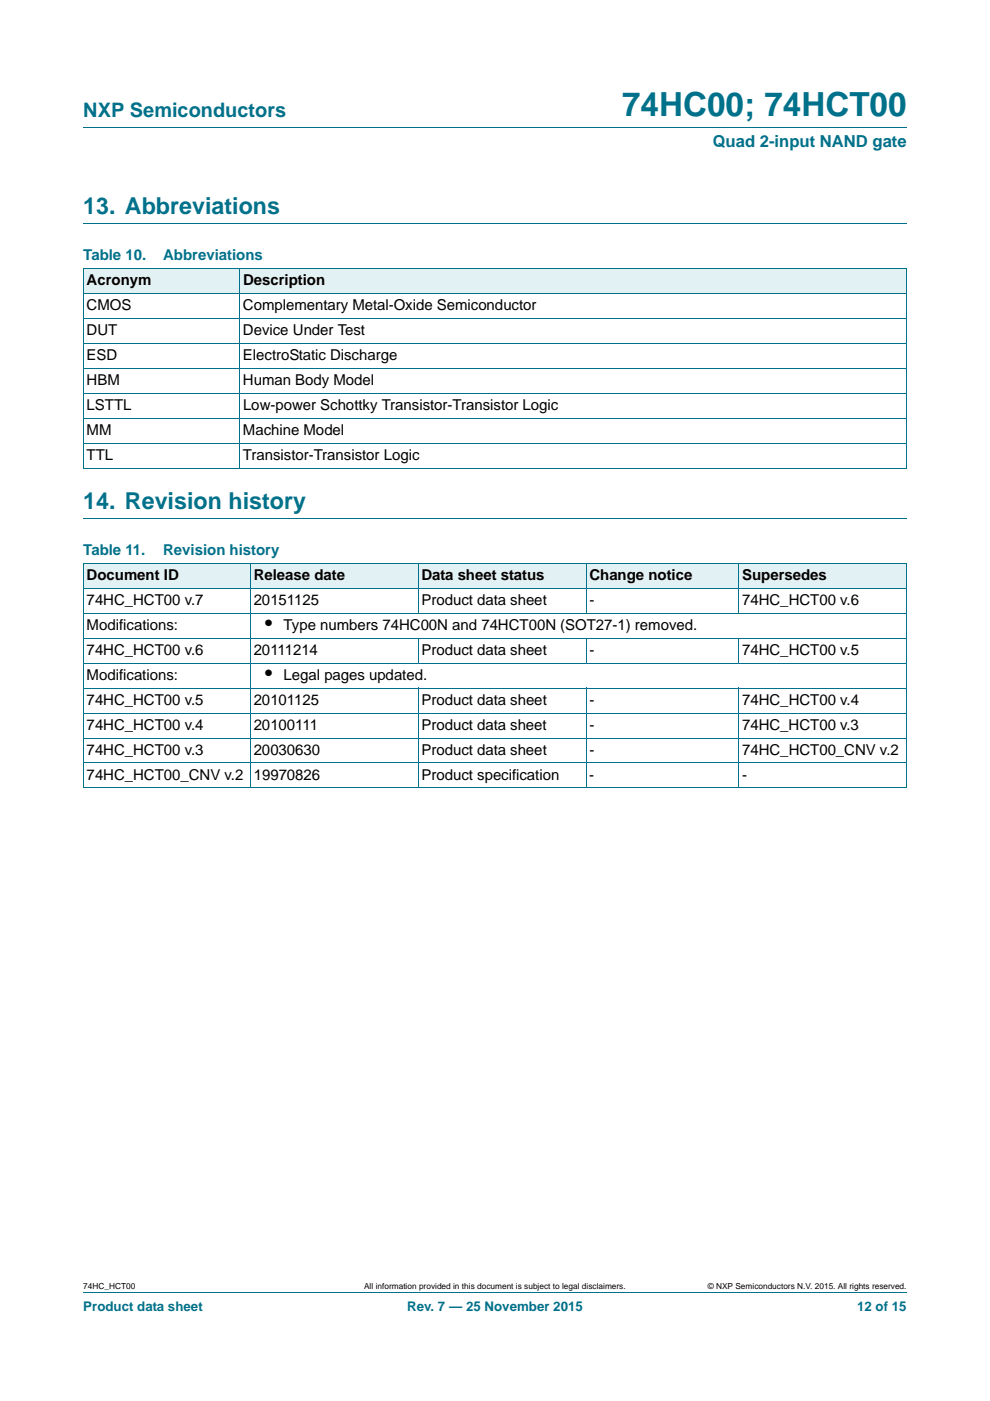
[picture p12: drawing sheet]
<svg xmlns="http://www.w3.org/2000/svg" width="210mm" height="297mm" viewBox="0 0 210 297" stroke-linecap="round" stroke-linejoin="round" font-family="sans-serif">
<defs><g id="words">
<text font-size="7" fill="#00718a" x="132" y="24.6">74HC00; 74HCT00</text>
<g font-size="4.9" fill="#00718a">
<text x="17.7" y="45.4">13. Abbreviations</text>
<text x="17.7" y="107.9">14. Revision history</text>
</g>
<text font-size="4.2" fill="#00718a" x="17.7" y="24.9">NXP Semiconductors</text>
<g font-size="4.2">
<text x="56.2" y="133.5">•</text>
<text x="56.2" y="144.1">•</text>
</g>
<text font-size="3.5" fill="#00718a" x="151.2" y="31.1">Quad 2-input NAND gate</text>
<g font-size="3.2" fill="#00718a">
<text x="17.7" y="55.2">Table 10.</text>
<text x="34.6" y="55.2">Abbreviations</text>
<text x="17.7" y="117.7">Table 11.</text>
<text x="34.6" y="117.7">Revision history</text>
</g>
<g font-size="3.2">
<text x="18.4" y="65.8">CMOS</text>
<text x="18.4" y="60.5">Acronym</text>
<text x="51.5" y="65.8">Complementary Metal-Oxide Semiconductor</text>
<text x="51.5" y="60.5">Description</text>
<text x="18.4" y="71.1">DUT</text>
<text x="51.5" y="71.1">Device Under Test</text>
<text x="18.4" y="76.4">ESD</text>
<text x="51.5" y="76.4">ElectroStatic Discharge</text>
<text x="18.4" y="81.7">HBM</text>
<text x="51.5" y="81.7">Human Body Model</text>
<text x="18.4" y="87">LSTTL</text>
<text x="51.5" y="87">Low-power Schottky Transistor-Transistor Logic</text>
<text x="18.4" y="92.3">MM</text>
<text x="51.5" y="92.3">Machine Model</text>
<text x="18.4" y="97.5">TTL</text>
<text x="51.5" y="97.5">Transistor-Transistor Logic</text>
<text x="18.4" y="122.9">Document ID</text>
<text x="53.8" y="122.9">Release date</text>
<text x="89.4" y="122.9">Data sheet status</text>
<text x="125" y="122.9">Change notice</text>
<text x="157.4" y="122.9">Supersedes</text>
<text x="18.4" y="128.2">74HC_HCT00 v.7</text>
<text x="53.8" y="128.2">20151125</text>
<text x="89.4" y="128.2">Product data sheet</text>
<text x="125" y="128.2">-</text>
<text x="157.4" y="128.2">74HC_HCT00 v.6</text>
<text x="18.4" y="133.5">Modifications:</text>
<text x="60.2" y="133.5">Type numbers 74HC00N and 74HCT00N (SOT27-1) removed.</text>
<text x="18.4" y="138.8">74HC_HCT00 v.6</text>
<text x="53.8" y="138.8">20111214</text>
<text x="89.4" y="138.8">Product data sheet</text>
<text x="125" y="138.8">-</text>
<text x="157.4" y="138.8">74HC_HCT00 v.5</text>
<text x="18.4" y="144.1">Modifications:</text>
<text x="18.4" y="149.4">74HC_HCT00 v.5</text>
<text x="53.8" y="149.4">20101125</text>
<text x="60.2" y="144.1">Legal pages updated.</text>
<text x="89.4" y="149.4">Product data sheet</text>
<text x="125" y="149.4">-</text>
<text x="157.4" y="149.4">74HC_HCT00 v.4</text>
<text x="18.4" y="154.7">74HC_HCT00 v.4</text>
<text x="53.8" y="154.7">20100111</text>
<text x="89.4" y="154.7">Product data sheet</text>
<text x="125" y="154.7">-</text>
<text x="157.4" y="154.7">74HC_HCT00 v.3</text>
<text x="18.4" y="160">74HC_HCT00 v.3</text>
<text x="53.8" y="160">20030630</text>
<text x="89.4" y="160">Product data sheet</text>
<text x="125" y="160">-</text>
<text x="157.4" y="160">74HC_HCT00_CNV v.2</text>
<text x="18.4" y="165.3">74HC_HCT00_CNV v.2 19970826</text>
<text x="89.4" y="165.3">Product specification</text>
<text x="125" y="165.3">-</text>
<text x="157.4" y="165.3">-</text>
</g>
<g font-size="2.8" fill="#00718a">
<text x="17.7" y="277.9">Product data sheet</text>
<text x="86.4" y="277.9">Rev. 7 — 25 November 2015</text>
<text x="181.8" y="277.9">12 of 15</text>
</g>
<g font-size="1.8">
<text x="17.7" y="273.3">74HC_HCT00</text>
<text x="77.2" y="273.3">All information provided in this document is subject to legal disclaimers.</text>
<text x="150.1" y="273.3">© NXP Semiconductors N.V. 2015. All rights reserved.</text>
</g>
</g></defs>
<path d="M17.7 27h174.6M17.7 47.4h174.6M17.7 109.9h174.6M17.7 273.9h174.6" fill="none" stroke="#00718a" stroke-width=".21"/>
<g fill="#e2f1f4">
<path d="M17.7 57h33.1v5.3h-33.1z"/>
<path d="M50.8 57h141.5v5.3h-141.5z"/>
<path d="M17.7 119.4h35.4v5.3h-35.4z"/>
<path d="M53.1 119.4h35.6v5.3h-35.6z"/>
<path d="M88.7 119.4h35.6v5.3h-35.6z"/>
<path d="M124.3 119.4h32.4v5.3h-32.4z"/>
<path d="M156.7 119.4h35.6v5.3h-35.6z"/>
</g>
<g fill="none" stroke="#00718a" stroke-width=".21">
<path d="M17.6 57h174.7M17.7 57v42.3M50.8 56.9v42.4M192.3 57v42.3M17.6 62.3h174.7M17.6 67.6h174.7M17.6 72.8h174.7M17.6 78.1h174.7M17.6 83.4h174.7M17.6 88.7h174.7M17.6 94h174.7M17.6 99.3h174.7"/>
<path d="M17.6 119.4h174.7M17.7 119.4v47.6M53.1 119.4v47.7M88.7 119.4v10.6M124.3 119.4v10.6M156.7 119.4v10.6M192.3 119.4v47.6M17.6 124.7h174.7M17.6 130h174.7M17.6 135.3h174.7M88.7 135.3v5.3M124.3 135.3v5.3"/>
<path d="M156.7 135.3v5.3M17.6 140.6h174.7M17.6 145.9h174.7M17.6 151.2h174.7M17.6 156.5h174.7M88.7 145.8v21.3M124.3 145.8v21.3M156.7 145.8v21.3M17.6 161.8h174.7M17.6 167.1h174.7"/>
</g>
<use href="#words"/>
</svg>
